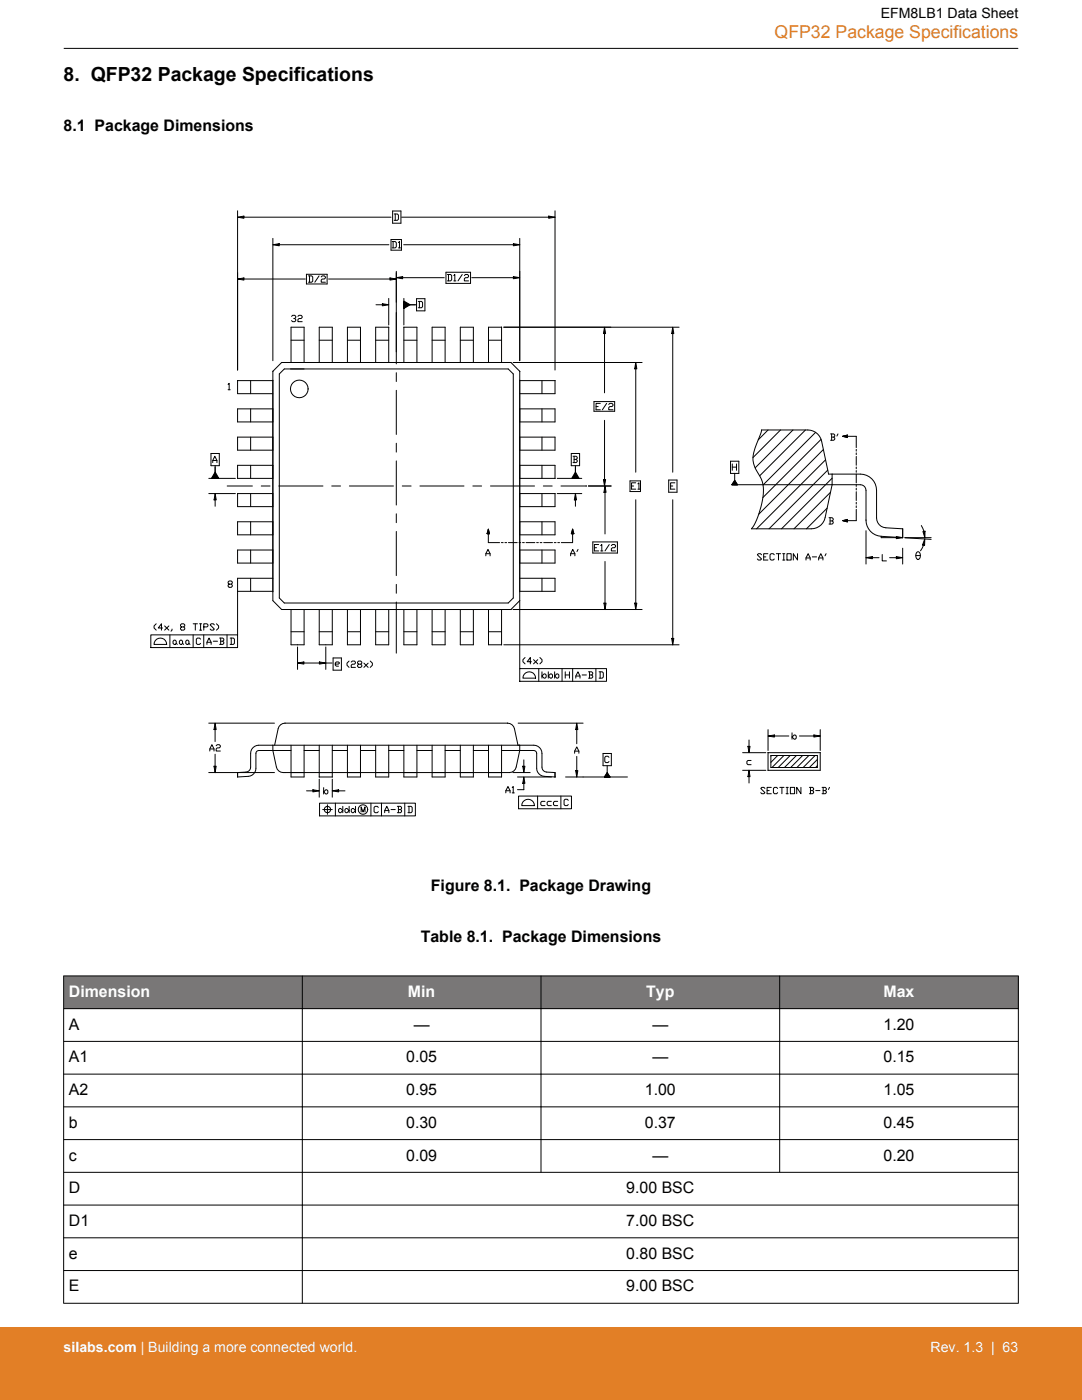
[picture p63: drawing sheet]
<svg xmlns="http://www.w3.org/2000/svg" width="216mm" height="279mm" viewBox="0 0 216 279" stroke-linecap="round" stroke-linejoin="round" font-family="sans-serif">
<defs><g id="words">
<text font-size="3.9" x="12.7" y="16.1">8. QFP32 Package Specifications</text>
<text font-size="3.5" fill="#e27f26" x="154.6" y="7.5">QFP32 Package Specifications</text>
<g font-size="3.2">
<text x="12.7" y="26.2">8.1 Package Dimensions</text>
<text x="86" y="177.8">Figure 8.1. Package Drawing</text>
<text x="84" y="188">Table 8.1. Package Dimensions</text>
<text x="13.7" y="205.5">A</text>
<text x="82.5" y="205.5">—</text>
<text x="130.2" y="205.5">—</text>
<text x="176.3" y="205.5">1.20</text>
<text x="13.7" y="212">A1</text>
<text x="81" y="212">0.05</text>
<text x="130.2" y="212">—</text>
<text x="176.3" y="212">0.15</text>
<text x="13.7" y="218.5">A2</text>
<text x="81" y="218.5">0.95</text>
<text x="128.7" y="218.5">1.00</text>
<text x="176.3" y="218.5">1.05</text>
<text x="13.7" y="225.1">b</text>
<text x="81" y="225.1">0.30</text>
<text x="128.7" y="225.1">0.37</text>
<text x="176.3" y="225.1">0.45</text>
<text x="13.7" y="231.6">c</text>
<text x="81" y="231.6">0.09</text>
<text x="130.2" y="231.6">—</text>
<text x="176.3" y="231.6">0.20</text>
<text x="13.7" y="238.1">D</text>
<text x="125" y="238.1">9.00 BSC</text>
<text x="13.7" y="244.7">D1</text>
<text x="125" y="244.7">7.00 BSC</text>
<text x="13.7" y="251.2">e</text>
<text x="125" y="251.2">0.80 BSC</text>
<text x="13.7" y="257.7">E</text>
<text x="125" y="257.7">9.00 BSC</text>
</g>
<g font-size="3.2" fill="#fff">
<text x="13.7" y="198.9">Dimension</text>
<text x="81.4" y="198.9">Min</text>
<text x="128.9" y="198.9">Typ</text>
<text x="176.3" y="198.9">Max</text>
</g>
<text font-size="2.8" x="175.7" y="3.5">EFM8LB1 Data Sheet</text>
<g font-size="2.8" fill="#fff">
<text x="12.7" y="269.9">silabs.com | Building a more connected world.</text>
<text x="185.7" y="269.9">Rev. 1.3 | 63</text>
</g>
</g></defs>
<g fill="none" stroke="#000" stroke-width=".2">
<path d="M47.4 43.3l1.3-.2v.5zM47.4 55.7l1.3-.2v.4zM47.4 42.1v31.8M48.7 43.3h29.3M48.7 55.7h12.2M54.4 48.8l1.3-.2v.5zM54.4 47.6v24.4M55.7 48.8h21.9M61.1 54.7h4.2v2h-4.2zM61.6 55.1h.6l.2 .2v.8l-.2 .2h-.6M61.8 55.1v1.2M63.7 55.1l-.9 1.2"/>
<path d="M64.1 55.3l.2-.2h.4l.2 .2-.2 .4h-.4l-.2 .2v.4h.8M65.6 55.7h12.2M77.6 59.6v5.3M77.8 55.5l1.3 .2-1.3 .2zM78 47.8h2.1v2.1h-2.1zM78.2 48.2h.7l.2 .2v.9l-.2 .2h-.7M78.3 42.1h1.7v2.4h-1.7zM78.4 48.2v1.3M78.7 42.7h.6l.2 .2v.9l-.2 .2h-.6M78.9 42.7v1.3M79.1 55.4l1.2-.2v.4zM79.1 54.2v18.4"/>
<path d="M79.1 55.7h.1M79.1 55.4h.1M79.5 48.4l.2-.2v1.3M79.5 49.5h.4M80.1 43.3h29.4M80.3 55.4h8.3M80.6 48.8h21.8M80.6 59.6v5.3M83.1 59.6h1.7v2.4h-1.7zM89 54.3h4.9v2.3h-4.9zM89.3 54.8h.6l.2 .2v.8l-.2 .3h-.6M89.5 54.8v1.3"/>
<path d="M90.6 55l.2-.2v1.3M90.6 56.1h.4M92.2 54.8l-.8 1.3M92.7 55l.2-.2h.4l.2 .2-.2 .4h-.4l-.2 .2v.5h.8M94.1 55.4h8.3M102.4 48.6l1.3 .2-1.3 .3zM102.4 55.2l1.3 .2-1.3 .2zM103.7 47.6v24.4M103.7 48.8h.1M109.5 43.1l1.2 .2-1.2 .3zM110.7 42.1v31.8M110.7 43.3h.1"/>
<path d="M45.5 76.7l.2-.2v1.3M45.5 77.8h.4M50 76v2.6M54.4 74.1h.1M54.4 74.1l1.8-1.8h45.8l1.7 1.8M54.4 74.1v45.8l1.8 1.7h45.8l1.7-1.7M54.4 76h-7v2.6h7M56.7 73.6h44.7l1 1v44.7l-1 1h-44.7l-1-1v-44.7zM58.1 72.3v-7h2.6v7M58.1 67.9h2.6M58.2 63.1l.2-.2h.4l.2 .5-.4 .2M58.8 63.6l.2 .2-.2 .4h-.4l-.2-.2"/>
<path d="M59.4 63.1l.3-.2h.4l.2 .2-.2 .5h-.4l-.3 .2v.4h.9M63.7 72.3v-7h2.6v7M63.7 67.9h2.6M69.3 72.3v-7h2.6v7M69.3 67.9h2.6M75 72.3v-7h2.6v7M75 67.9h2.6M75 60.8h1.3M76.3 60.6l1.3 .2-1.3 .2zM79.1 62.4h.1M79.1 74.4v1.7M79.1 77.9v8.8"/>
<path d="M80.6 60.1l1.3 .7-1.3 .8zM80.6 60.8h2.5M80.6 60.3l.8 .5h-.8zM80.6 60.8h.8l-.8 .6zM80.6 60.3l.8 .5-.8 .6M80.6 72.3v-7h2.6v7M80.6 67.9h2.6M83.5 60.2h.6l.2 .2v.8l-.2 .2h-.6M83.7 60.2v1.2M86.2 67.9h2.6M88.8 65.3v7M88.8 65.3h-2.6v7"/>
<path d="M91.8 72.3v-7h2.7v7M91.8 67.9h2.7M97.5 72.3v-7h2.6v7M97.5 67.9h2.6M100.5 65.3h35M102.4 72.3h25.7M103.7 74.1h.1M103.7 74.1v59.3M103.7 76h7v2.6h-7M108.1 76v2.6M120.6 65.3l.2 1.3h-.4zM120.6 66.6v11.8"/>
<path d="M126.9 72.3l.2 1.3h-.5zM126.9 73.6v20.6M134.2 65.3l.3 1.3h-.5zM134.2 66.6v27.6M41.7 95.5h5.3M41.7 98.5h5.3M42.1 90.5h1.7v2.4h-1.7zM42.4 95.5h1.1zM42.5 92.3v-.4l.4-.8 .4 .8v.4M42.5 91.9h.8M42.9 98.5l.2 1.3h-.4zM42.9 94.2l.8 1.3h-1.5z"/>
<path d="M42.9 92.9v2.6M42.9 99.8v1.2M42.9 94.6l.6 .9M42.9 94.6l.6 .9h-1.1zM42.9 94.6l-.5 .9M45.3 97h5.1M50 81.6v2.6M50 87.2v2.6M50 92.9v2.6M50 98.5v2.6M52.1 97h1.8M54.4 81.6h-7v2.6h7"/>
<path d="M54.4 87.2h-7v2.6h7M54.4 92.9h-7v2.6h7M54.4 98.5h-7v2.6h7M55.6 97h8.8M66.2 97h1.8M69.7 97h8.8M79.1 88.5v1.7M79.1 92v8.8M80.3 97h1.7M83.8 97h8.8M94.3 97h1.8M97.9 97h8.8"/>
<path d="M103.7 98.5h7.1l-.1 2.6h-7M103.7 92.9h7l.1 2.6h-7.1M103.7 81.6h7v2.6h-7M103.7 87.2h7v2.6h-7M108.1 81.6v2.6M108.1 87.2v2.6M108.1 92.9v2.6M108.1 98.5v2.6M108.4 97h1.8M111.2 95.5h4.9M111.2 98.5h4.9M111.9 97h5.1"/>
<path d="M114 90.5h1.6v2.4h-1.6zM114.3 95.5h1.1zM114.3 91.1h.7l.2 .2-.2 .4M114.6 91.7h.4l.2 .4-.2 .2h-.7M114.6 91.1v1.2M114.8 98.5l.2 1.3h-.4zM114.8 92.9v2.6M114.8 99.8v1.2M114.8 94.6l.6 .9M114.8 94.2l.8 1.3h-1.5zM114.8 94.6l.6 .9h-1.1zM114.8 94.6l-.5 .9"/>
<path d="M117.4 97h4.6M118.5 80.1h4.1v2h-4.1zM118.9 81.1h.5M119.8 80.5h-.9v1.3h.9M120.4 95.7h.4l-.2 1.3zM120.6 83.9v11.8M120.7 97l.2 1.3h-.4zM120.7 98.3v8.3M121.1 80.5l-.9 1.3M121.5 80.7l.2-.2h.4l.2 .2-.2 .4h-.4l-.2 .3v.4h.8M125.7 96h2.1v2.1h-2.1zM126 97h.4"/>
<path d="M126.9 96.4h-.9v1.2h.9M126.9 99.7v20.7M127.3 96.6l.2-.2v1.2M127.3 97.6h.4M133.4 95.8h1.7v2.4h-1.7zM133.8 97h.4M134.2 99.7v27.7M134.7 96.4h-.9v1.2h.9M145.8 92h1.6v2.5h-1.6zM146 96.7h25.7a1.13 1.13 0 0 1 1.1 1.2v5.9M146 96.7h1.2zM146.1 92.6v1.3"/>
<path d="M146.1 93.2h.9M146.6 94.5v2.2M146.6 95.9l.6 .8M146.6 95.9l.6 .8h-1.2zM146.6 95.9l-.6 .8M147 92.6v1.3M153.3 85.8l-2 2M155.7 85.8l-5.5 5.5M158.2 85.8l-7.5 7.6M160.7 85.8l-9.1 9.2M162.7 86.3l-10.4 10.5M163.8 87.7l-11.6 11.6"/>
<path d="M164.3 89.7l-12.9 12.9M164.7 91.8l-13.7 13.7M165.2 93.8l-11.7 11.7M165.7 98.2l-7.3 7.3M165.7 86.6h.7l.2 .2-.2 .4M165.9 87.2h.5l.2 .5-.2 .2h-.7M165.9 86.6v1.3M166 94.6v2.1l-1.4 6.6a2.8 2.8 0 0 1-2.7 2.2h-12a14.6 14.6 0 0 0 2.3-8.8 12.6 12.6 0 0 0-1.6-3.6 5.5 5.5 0 0 1 .4-4.6l.9-2.7h9.3a2.81 2.81 0 0 1 2.7 2.2l1.4 6.6h6.4a3.2 3.2 0 0 1 3.2 3.3v5.5a1.97 1.97 0 0 0 1.9 1.9l3.3 .2v1.8M166 95.4l-10.1 10.1M167.2 86.6l-.2 .4M168.2 87.1l.9-.3v.3zM168.2 87.1h.9v.2z"/>
<path d="M168.2 87.1h2.7v2.2M169.1 86.8l-.9 .3M169.1 86.8v.5l-.9-.2M170.9 89.7v.3M170.9 90.4v.3M170.9 91.1v1.8M170.9 93.2v.4M170.9 93.9v.4M170.9 94.6v1.8M170.9 96.7v.4M170.9 97.4v.4M170.9 98.1v1.8"/>
<path d="M45.7 116.6l-.2-.2 .2-.5h.4l.3 .2-.3 .5h-.4l-.2 .2 .2 .4h.4l.3-.2-.3-.4M47.4 118h7M50 104.1v2.6M50 109.8v2.6M50 115.4v2.6M54.4 104.1h-7v2.6h7M54.4 109.8h-7v2.6h7M54.4 115.4h-7v11.3M79.1 102.5v1.8M79.1 106.1v8.8M79.1 116.6v1.8M96.9 110.9v-.4l.5-.8 .4 .8v.4"/>
<path d="M96.9 110.5h.9M97.2 106.5h.2zM97.4 105.6l.3 .9h-.5zM97.4 105.6l-.2 .9M97.4 105.6l.3 .9h-.5M97.4 106.5h.3zM97.4 105.8v2.5h2.3M100 108.3h.4M100.8 108.3h.3M101.5 108.3h1.7M103.6 108.3h.3M103.7 104.1h7v2.6h-7"/>
<path d="M103.7 109.8h7v2.6h-7M103.7 115.4h7v2.6h-7M104.3 108.3h.3M105 108.3h1.7M107.1 108.3h.3M107.8 108.3h.3M108.1 104.1v2.6M108.1 109.8v2.6M108.1 115.4v2.6M108.5 108.3h1.7M110.6 108.3h.3M111.3 108.3h.3"/>
<path d="M113.9 110.9v-.4l.4-.8 .4 .8v.4M113.9 110.5h.8M114 106.5h.3zM114.3 105.6l.2 .9h-.5zM114.3 105.6l-.3 .9M114.3 106.5h.2zM114.3 105.6l.2 .9h-.5M114.3 105.6v2.7h-2.3M115.3 109.6l-.2 .5M118.3 108.2h4.9v2.2h-4.9zM118.6 109.3h.4M119.5 108.7h-.9v1.2h.9"/>
<path d="M119.9 108.9l.2-.2v1.2M119.9 109.9h.4M120.7 112.1v8.3M121.6 108.7l-.9 1.2M122 108.9l.2-.2h.4l.2 .2-.2 .4h-.4l-.2 .2v.4h.8M152 110.7l-.3-.2h-.4l-.2 .2 .9 .9-.3 .2h-.4l-.2-.2M152.4 111.1h.4M153.2 110.5h-.8v1.3h.8M154.5 110.7l-.2-.2h-.4l-.3 .2v.9l.3 .2h.4l.2-.2M154.9 110.5h.9M155.3 110.5v1.3M156.2 110.5h.4"/>
<path d="M156.2 111.8h.4M156.4 110.5v1.3M157 110.5h.9v1.3h-.9zM159.1 110.5v1.3l-.8-1.3v1.3M160.8 111.8v-.4l.5-.9 .4 .9v.4M160.8 111.4h.9M162.1 111.1h.8M163.4 111.8v-.4l.4-.9 .4 .9v.4M163.4 111.4h.8M164.8 110.5l-.2 .4M165 101.4l-4.1 4.1M165.4 103.3h.6l.3 .2-.3 .5"/>
<path d="M165.6 104h.4l.3 .4-.3 .2h-.6M165.6 103.3v1.3M168.2 103.9l.9-.2v.2zM168.2 103.9h.9v.3zM169.1 103.7l-.9 .2M169.1 103.7v.5l-.9-.3M170.9 100.2v.4M170.9 100.9v.4M170.9 101.7v2.2h-2.5M172.8 111.3l1.3-.2v.4zM172.8 105.9v6.7M172.8 111.3h.1"/>
<path d="M172.8 103.8h.1M172.8 103.8a3.2 3.2 0 0 0 3 3.2M174.1 111.3h1.3M175.8 107.3h3.1M175.8 107l4.3 .3M175.8 107h.1M176 110.7v1.2h.9M177.5 111.3h1.4M178.9 111.1l1.2 .2-1.2 .2zM178.9 107.1l1.2 .2-1.2 .2zM180.1 109.4v3.2M180.1 107.3h.1"/>
<path d="M182.7 110.9h1M183 110.2a.57 .57 0 0 1 .6 .2 .57 .57 0 0 1 0 .7 .46 .46 0 0 1-.4 .5 .46 .46 0 0 1-.5-.5l.1-.5zM183.8 104.9l.6 1.1M184.2 106.1l.4-.1-.1 1.3zM184.3 108.8l-.6 1.1M184.5 107.6v1.3l-.4-.1zM184.5 107.4h.1M185.8 107.3h-5.2l5.2 .3M30.1 126.7h17.3v2.5h-17.3zM31.2 124.5l-.5 .4v.4l.5 .5M31.3 127.6a1.27 1.27 0 0 1 2 1h-2.6l.1-.4zM32.4 125.3h-.8l.6-.8v1.3"/>
<path d="M32.8 124.9l.9 .9M33.7 124.9l-.9 .9M33.9 126.7v2.5M34.3 125.5l-.2 .5M34.7 127.8l.5 .2v.4l-.2 .2-.5-.2v-.4zM35.2 128.4l.2 .2M36 127.8l.4 .2v.4l-.2 .2-.4-.2v-.4zM36.2 125.1l-.2-.2 .2-.4h.5l.2 .2-.2 .4h-.5l-.2 .2 .2 .5h.5l.2-.3-.2-.4M36.4 128.4l.2 .2M37.3 127.8l.4 .2v.4l-.2 .2-.4-.2v-.4zM37.7 128.4l.2 .2M38.5 126.7v2.5"/>
<path d="M38.5 124.5h.9M39 124.5v1.3M39.8 124.5h.4M39.8 125.8h.4M40 127.6l-.2-.3h-.4l-.2 .3v.8l.2 .2h.4l.2-.2M40 124.5v1.3M40.7 126.7v2.5M40.7 125.1h.6l.2-.4-.2-.2h-.6v1.3M41.3 128.6v-.4l.4-.9 .4 .9v.4M41.3 128.2h.8M42.6 128h.8M42.8 124.7l-.2-.2h-.5l-.2 .2 .9 .8-.2 .3h-.5l-.2-.3"/>
<path d="M43.2 124.5l.4 .4v.4l-.4 .5M43.8 127.3h.7l.2 .3-.2 .4M44 128h.5l.2 .4-.2 .2h-.7M44 127.3v1.3M45.3 126.7v2.5M45.9 127.3h.7l.2 .3v.8l-.2 .2h-.7M46.1 127.3v1.3M58.1 121.6v7.1h2.6v-7.1M58.1 126.1h2.6M59.4 129.1v4.5M59.4 132.3l1.2-.2v.4zM60.6 132.3h3.1"/>
<path d="M63.7 121.6v7.1h2.6v-7.1M63.7 126.1h2.6M63.7 132.1l1.3 .2-1.3 .2zM65 129.1v4.5M65 132.3h1.3M66.5 131.3h1.6v2.4h-1.6zM66.9 132.5h.6l.3-.2-.3-.2h-.4l-.2 .2v.4l.2 .2h.4M69.3 121.6v7.1h2.6v-7.1M69.3 126.1h2.6M69.7 131.9l-.5 .4v.5l.5 .4M70.1 132.1l.2-.2h.4l.2 .2-.2 .5h-.4l-.2 .2v.4h.8M71.6 132.6l-.3-.3 .3-.4h.4l.2 .2-.2 .5h-.4l-.3 .2 .3 .4h.4l.2-.2-.2-.4"/>
<path d="M72.6 132.3l.9 .9M73.5 132.3l-.9 .9M73.9 131.9l.4 .4v.5l-.4 .4M75 121.6v7.1h2.6v-7.1M75 126.1h2.6M79.1 120.2v10.2M80.6 121.6v7.1h2.6v-7.1M80.6 126.1h2.6M86.2 121.6v7.1h2.6M86.2 126.1h2.6M88.8 121.6v7.1M91.8 121.6v7.1h2.7v-7.1"/>
<path d="M91.8 126.1h2.7M97.5 121.6v7.1h2.6v-7.1M97.5 126.1h2.6M100.5 128.7h35M102.4 121.6h25.7M103.7 133.4h17.3v2.6h-17.3zM104.8 131.2l-.5 .5v.4l.5 .4M104.9 134.3a1.27 1.27 0 0 1 2 1h-2.6l.1-.4zM106 132.1h-.8l.6-.9v1.3M106.5 131.7l.8 .8M107.3 131.7l-.8 .8M107.5 133.4v2.6"/>
<path d="M107.7 131.2l.5 .5v.4l-.5 .4M108.1 134.9l.5-.4h.2l.2 .2v.4l-.4 .2zM108.1 134.1v1.2M109.4 134.9l.4-.4h.2l.2 .2v.4l-.4 .2zM109.4 134.1v1.2M110.7 134.9l.4-.4h.2l.2 .2v.4l-.4 .2zM110.7 134.1v1.2M112.2 133.4v2.6M112.8 134.1v1.2M112.8 134.7h.8M113.6 134.1v1.2M114.3 133.4v2.6"/>
<path d="M114.9 135.3v-.4l.4-.8 .4 .8v.4M114.9 134.9h.8M116.2 134.7h.8M117.4 134.1h.7l.2 .2-.2 .4M117.6 134.7h.5l.2 .4-.2 .2h-.7M117.6 134.1v1.2M118.9 133.4v2.6M119.5 134.1h.7l.2 .2v.8l-.2 .2h-.7M119.8 134.1v1.2M120.5 120.4h.4l-.2 1.2zM126.6 120.4h.5l-.2 1.2zM134 127.4h.5l-.3 1.3z"/>
<path d="M41.7 144.3h13.1M41.7 154.2h13.1M41.9 149.9v-.4l.4-.9 .4 .9v.4M41.9 149.5h.8M42.7 152.9h.4l-.2 1.3zM42.9 144.3l.2 1.3h-.4zM42.9 145.6v2.4M42.9 150.5v2.4M43.1 148.8l.2-.2h.5l.2 .2-.2 .5h-.5l-.2 .2v.4h.9M54.4 148.7v1.1l.7 3.3a1.39 1.39 0 0 0 1.4 1.1h45.1M58.1 148.7v6.4h2.6v-6.4M58.1 149.8h-6.5a.58 .58 0 0 0-.5 .5v3a1.62 1.62 0 0 1-1.6 1.6l-2.1 .2v-.9l1.7-.1a.98 .98 0 0 0 .9-1v-2.8a1.63 1.63 0 0 1 1.6-1.6h54.9a1.63 1.63 0 0 1 1.6 1.6v2.8a.98 .98 0 0 0 1 1l1.6 .1v.9"/>
<path d="M60.7 149.8h3M61.2 157.8h1.2M62.4 157.6l1.3 .2-1.3 .2zM63.7 155.5v3.6M63.7 148.7v6.4h2.6v-6.4M64.6 158l.4-.4 .4 .2v.4l-.2 .3h-.2zM64.6 157.2v1.3M66.3 157.8l1.3-.2v.4zM66.3 155.5v3.6M66.3 157.8h.1M66.3 149.8h3M67.6 157.8h1.2"/>
<path d="M69.3 148.7v6.4h2.6v-6.4M71.9 149.8h3.1M75 148.7v6.4h2.6v-6.4M77.6 149.8h3M80.6 148.7v6.4h2.6v-6.4M83.2 149.8h3M86.2 148.7v6.4h2.6M88.8 149.8h3M88.8 148.7v6.4M91.8 148.7v6.4h2.7v-6.4M94.5 149.8h3M97.5 148.7v6.4h2.6v-6.4"/>
<path d="M100.1 149.8h6.4a.58 .58 0 0 1 .6 .5v3a1.62 1.62 0 0 0 1.5 1.6l2.1 .2M100.9 158.2v-.4l.5-.8 .4 .8v.4M100.9 157.8h.9M101.3 144.3a1.42 1.42 0 0 1 1.4 1.1l.7 3.3M101.3 144.3h-44.4a1.42 1.42 0 0 0-1.4 1.1l-.7 3.3M102.2 157.2l.2-.2v1.2M102.2 158.2h.4M102.3 154.2h3.5M103.3 155.1h6.7M103.4 144.3h13M103.5 158.9h10.5v2.5h-10.5zM103.7 148.7v1.1l-.7 3.3a1.39 1.39 0 0 1-1.4 1.1"/>
<path d="M104.3 152.9h.4l-.2 1.3zM104.5 155.1l.2 1.2h-.4zM104.5 151.6v1.3M104.5 156.3v1.3h-1.2M107.3 158.9v2.5M108.7 159.9h-.6l-.2 .2v.5l.2 .2h.6M110 159.9h-.6l-.2 .2v.5l.2 .2h.6M110.7 155.1h.1M111.3 159.9h-.6l-.3 .2v.5l.3 .2h.6M111.9 158.9v2.5M112.9 155.1h12.3M113.4 159.7l-.2-.2h-.4l-.2 .2v.9l.2 .2h.4l.2-.2"/>
<path d="M114.7 150.3v-.4l.4-.8 .4 .8v.4M114.7 149.9h.8M114.9 153.8h.4l-.2 1.3zM115.1 144.3l.2 1.3h-.4zM115.1 145.6v2.8M115.1 151v2.8M120.3 150.4h1.7v2.4h-1.7zM120.6 155.1h1.1zM121.2 152.8v2.3M121.2 154.2l.5 .9M121.2 154.2l.5 .9h-1.1zM121.2 154.2l-.6 .9"/>
<path d="M121.5 151.1l-.2-.2h-.4l-.2 .2v.9l.2 .2h.4l.2-.2M148.2 153.7h4.6M148.2 150.2h4.6M149.2 148.9h.5l-.2 1.3zM149.5 153.7l.2 1.3h-.5zM149.5 147.7v1.2M149.5 155v1.3M149.9 151.8h-.7l-.2 .2v.4l.2 .2h.7M152.6 157.4l-.2-.3h-.4l-.2 .3 .8 .8-.2 .2h-.4l-.2-.2M153.1 157.8h.4M153.3 146.9l1.2-.2v.4zM153.3 150.2h10.4v3.5h-10.4z"/>
<path d="M153.3 145.6v4.2M153.8 150.8h9.3v2.4h-9.3zM153.9 157.1h-.8v1.3h.8M153.9 150.8l-.1 .1M154.5 146.9h2.9M155.2 157.4l-.2-.3h-.5l-.2 .3v.8l.2 .2h.5l.2-.2M155.2 150.8l-1.4 1.3M155.6 157.1h.8M156 157.1v1.3M156.4 150.8l-2.4 2.4M156.9 158.4h.4M156.9 157.1h.4"/>
<path d="M157.1 157.1v1.3M157.7 150.8l-2.4 2.4M157.7 157.1h.8v1.3h-.8zM158 147.1l.5-.4h.2l.2 .2v.4l-.4 .2zM158 146.3v1.2M158.9 150.8l-2.4 2.4M159.5 146.9h2.9M159.8 157.1v1.3l-.8-1.3v1.3M160.2 150.8l-2.4 2.4M161.4 150.8l-2.4 2.4M161.5 157.1h.6l.2 .3-.2 .4M161.7 157.8h.4l.2 .4-.2 .2h-.6"/>
<path d="M161.7 157.1v1.3M162.4 146.7l1.3 .2-1.3 .2zM162.6 150.8l-2.3 2.4M162.8 157.8h.8M163.1 152.8l-.3 .4M163.1 151.6l-1.6 1.6M163.7 145.6v4.2M163.7 146.9h.1M164 157.1h.7l.2 .3-.2 .4M164.2 157.8h.5l.2 .4-.2 .2h-.7M164.3 157.1v1.3M165.5 157.1l-.2 .5"/>
<path d="M63.8 160.3h19.1v2.5h-19.1zM64.4 161.6h1.9M65.3 160.6v1.9M66.9 160.3v2.5M67.8 161.4h.2l.4 .4-.4 .4-.4-.2v-.4zM68.4 160.9v1.3M69 161.4h.3l.4 .4-.4 .4-.5-.2v-.4zM69.7 160.9v1.3M70.3 161.4h.2l.4 .4-.4 .4-.4-.2v-.4zM70.9 160.9v1.3M72.1 162.1v-1.1l.3 1.1 .4-1.1v1.1M74 160.3v2.5"/>
<path d="M75.5 161.1l-.2-.2h-.4l-.3 .2v.9l.3 .2h.4l.2-.2M76.1 160.3v2.5M76.8 162.2v-.4l.4-.9 .4 .9v.4M76.8 161.8h.8M78 161.6h.9M79.3 160.9h.6l.2 .2-.2 .5M79.5 161.6h.4l.2 .4-.2 .2h-.6M79.5 160.9v1.3M80.8 160.3v2.5M81.4 160.9h.6l.2 .2v.9l-.2 .2h-.6M81.6 160.9v1.3M104.3 160a1.27 1.27 0 0 1 1.5-.4 1.27 1.27 0 0 1 .8 1.2h-2.5z"/>
<circle cx="59.7" cy="77.6" r="1.76"/>
<circle cx="65.3" cy="161.6" r=".63"/>
<circle cx="72.4" cy="161.6" r=".95"/>
</g>
<g fill="#000">
<path d="M47.4 43.3l1.3-.2v.5zM47.4 55.7l1.3-.2v.4zM54.4 48.8l1.3-.2v.5zM77.8 55.5l1.3 .2-1.3 .2zM79.1 55.4l1.2-.2v.4zM102.4 48.6l1.3 .2-1.3 .3zM102.4 55.2l1.3 .2-1.3 .2zM109.5 43.1l1.2 .2-1.2 .3zM76.3 60.6l1.3 .2-1.3 .2zM80.6 60.1l1.3 .7-1.3 .8zM80.6 60.3l.8 .5h-.8zM80.6 60.8h.8l-.8 .6z"/>
<path d="M120.6 65.3l.2 1.3h-.4zM126.9 72.3l.2 1.3h-.5zM134.2 65.3l.3 1.3h-.5zM42.9 98.5l.2 1.3h-.4zM42.9 94.6l.6 .9h-1.1zM42.9 94.2l.8 1.3h-1.5zM114.8 98.5l.2 1.3h-.4zM114.8 94.6l.6 .9h-1.1zM114.8 94.2l.8 1.3h-1.5zM120.4 95.7h.4l-.2 1.3zM120.7 97l.2 1.3h-.4zM146.6 95.9l.6 .8h-1.2z"/>
<path d="M168.2 87.1h.9v.2zM168.2 87.1l.9-.3v.3zM97.4 105.6l.3 .9h-.5zM114.3 105.6l.2 .9h-.5zM168.2 103.9h.9v.3zM168.2 103.9l.9-.2v.2zM172.8 111.3l1.3-.2v.4zM178.9 111.1l1.2 .2-1.2 .2zM178.9 107.1l1.2 .2-1.2 .2zM184.5 107.6v1.3l-.4-.1zM184.2 106.1l.4-.1-.1 1.3zM59.4 132.3l1.2-.2v.4z"/>
<path d="M63.7 132.1l1.3 .2-1.3 .2zM120.5 120.4h.4l-.2 1.2zM126.6 120.4h.5l-.2 1.2zM134 127.4h.5l-.3 1.3zM42.9 144.3l.2 1.3h-.4zM42.7 152.9h.4l-.2 1.3zM62.4 157.6l1.3 .2-1.3 .2zM66.3 157.8l1.3-.2v.4zM104.3 152.9h.4l-.2 1.3zM104.5 155.1l.2 1.2h-.4zM115.1 144.3l.2 1.3h-.4zM114.9 153.8h.4l-.2 1.3z"/>
<path d="M121.2 154.2l.5 .9h-1.1zM149.2 148.9h.5l-.2 1.3zM149.5 153.7l.2 1.3h-.5zM153.3 146.9l1.2-.2v.4zM162.4 146.7l1.3 .2-1.3 .2z"/>
</g>
<g fill="#797777">
<path d="M12.7 194.8h190.5v6.5h-190.5z" fill-rule="evenodd"/>
<path d="M12.7 194.8h190.5v6.5h-190.5z" fill-rule="evenodd"/>
</g>
<g fill="none" stroke="#000" stroke-width=".2">
<path d="M12.7 9.7h190.5M12.7 194.8h190.5M12.7 194.7v65.4M60.3 194.7v65.4M108 194.7v39.3M155.6 194.7v39.3M203.2 194.7v65.4M12.7 201.3h190.5M12.7 207.8h190.5M12.7 214.4h190.5M12.7 220.9h190.5M12.7 227.4h190.5"/>
<path d="M12.7 234h190.5M12.7 240.5h190.5M12.7 247h190.5M12.7 253.6h190.5M12.7 260.1h190.5"/>
</g>
<path d="M0 264.9h215.9v14.5h-215.9z" fill="#e27f26"/>
<use href="#words"/>
</svg>
